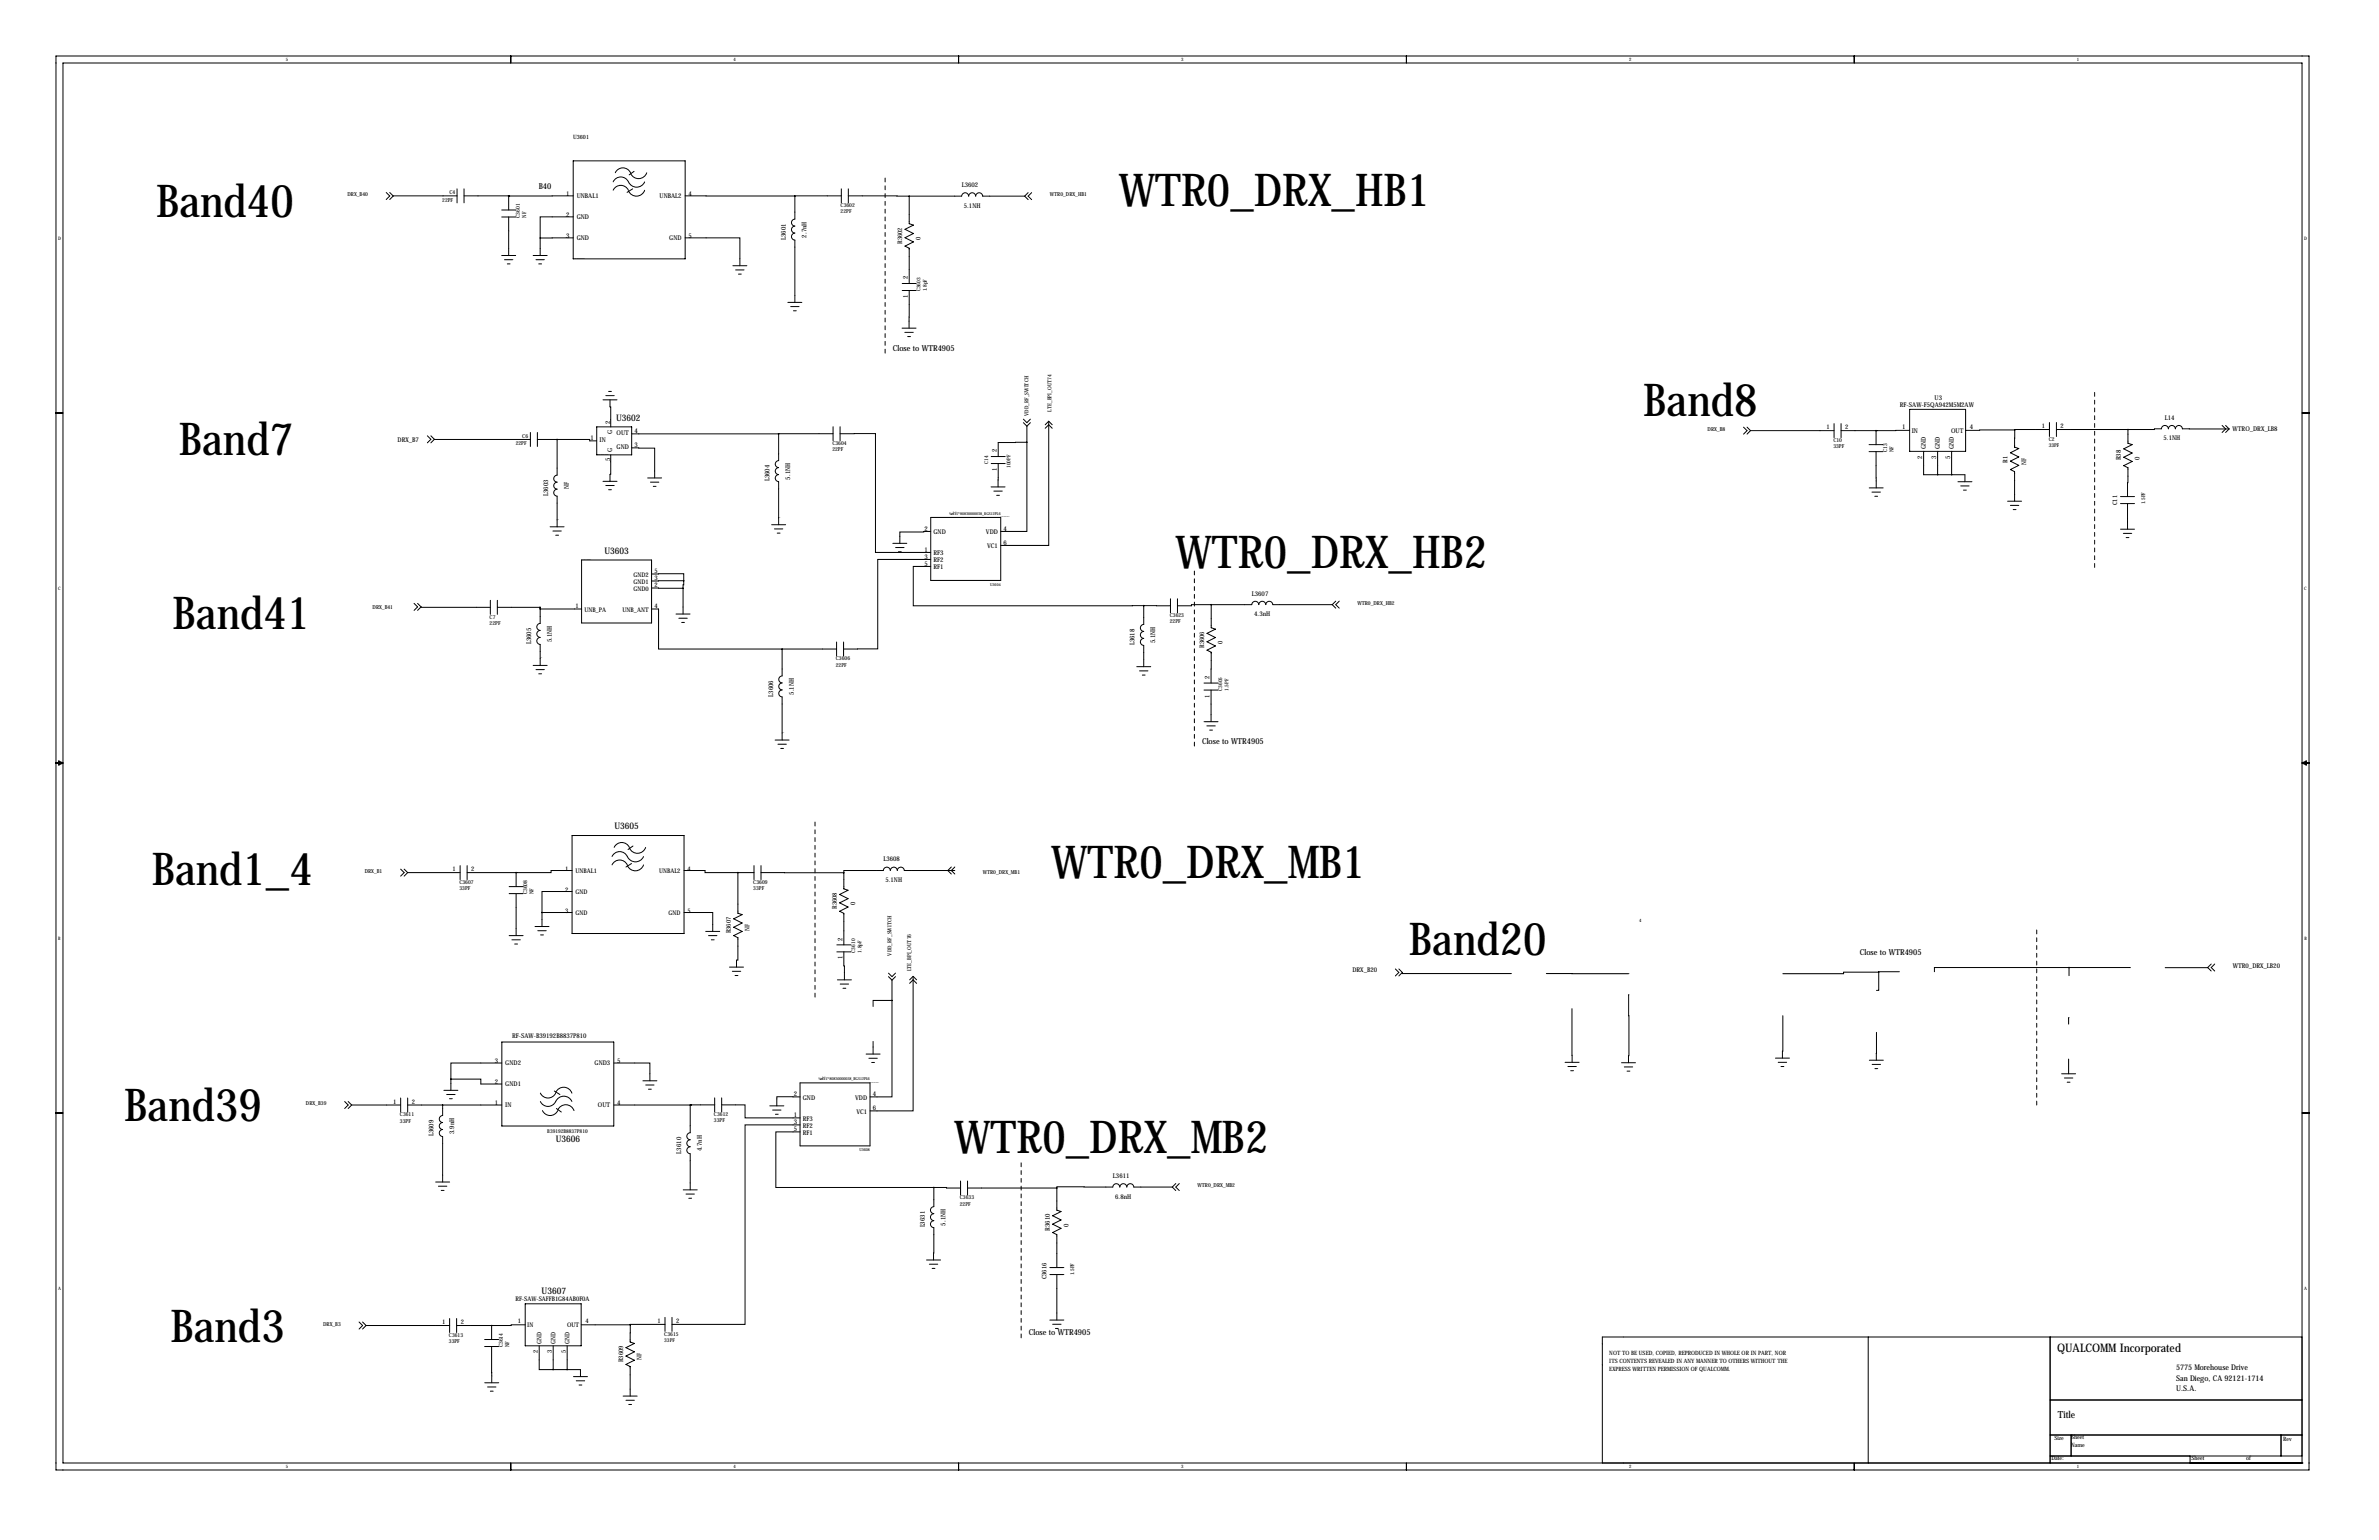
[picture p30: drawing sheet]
<svg xmlns="http://www.w3.org/2000/svg" width="864mm" height="559mm" viewBox="0 0 864 559" stroke-linecap="round" stroke-linejoin="round" font-family="sans-serif">
<defs><g id="words">
<g font-size="16.5">
<text x="406.1" y="74.9">WTR0_DRX_HB1</text>
<text x="56.6" y="78.9">Band40</text>
<text x="596.5" y="151">Band8</text>
<text x="64.9" y="165.2">Band7</text>
<text x="426.8" y="206">WTR0_DRX_HB2</text>
<text x="62.6" y="228.1">Band41</text>
<text x="55.1" y="321.1">Band1_4</text>
<text x="381.6" y="318.4">WTR0_DRX_MB1</text>
<text x="511.5" y="346.6">Band20</text>
<text x="45.1" y="406.9">Band39</text>
<text x="346.4" y="418.2">WTR0_DRX_MB2</text>
<text x="61.9" y="487">Band3</text>
</g>
<text font-size="4.3" x="746.8" y="490.7">QUALCOMM Incorporated</text>
<text font-size="3.6" x="747" y="514.6">Title</text>
<g font-size="3.3">
<text x="223.6" y="152.6">U3602</text>
<text x="219.5" y="201">U3603</text>
<text x="223" y="300.7">U3605</text>
<text x="201.8" y="414.5">U3606</text>
<text x="196.6" y="469.5">U3607</text>
</g>
<g font-size="3">
<text x="195.6" y="68.6">B40</text>
<text x="324.1" y="127.2">Close to WTR4905</text>
<text x="436.4" y="269.8">Close to WTR4905</text>
<text x="675.1" y="346.4">Close to WTR4905</text>
<text x="373.5" y="484.5">Close to WTR4905</text>
</g>
<g font-size="2.8">
<text x="789.9" y="497.3">5775 Morehouse Drive</text>
<text x="789.9" y="501.1">San Diego, CA 92121-1714</text>
<text x="789.9" y="504.8">U.S.A.</text>
</g>
<g font-size="2.4">
<text x="205.6" y="71.1">1</text>
<text x="209.3" y="71.9">UNBAL1</text>
<text x="239.4" y="71.9">UNBAL2</text>
<text x="250" y="71.1">4</text>
<text x="349.2" y="67.9">L3602</text>
<text x="349.9" y="75.4">5.1NH</text>
<text x="205.6" y="78.7">2</text>
<text x="209.3" y="79.5">GND</text>
<text x="205.6" y="86.3">3</text>
<text x="209.3" y="87.1">GND</text>
<text x="243" y="87.1">GND</text>
<text x="250" y="86.3">5</text>
<text x="285.2" y="87.1" transform="rotate(-90 285.2 87.1)">L3601</text>
<text x="292.7" y="86.2" transform="rotate(-90 292.7 86.2)">2.7nH</text>
<text x="329.5" y="101.3" transform="rotate(-90 329.5 101.3)">2</text>
<text x="329.5" y="108.2" transform="rotate(-90 329.5 108.2)">1</text>
<text x="689.7" y="147.7">RF-SAW-F5QA942M5M2AW</text>
<text x="702.3" y="145">U3</text>
<text x="221.4" y="153.9" transform="rotate(-90 221.4 153.9)">2</text>
<text x="690.5" y="155.7">1</text>
<text x="715.1" y="155.7">4</text>
<text x="785.9" y="152.3">L14</text>
<text x="144.3" y="160.5">DRX_B7</text>
<text x="214.4" y="159.7">1</text>
<text x="217.6" y="160.5">IN</text>
<text x="222.3" y="157.4" transform="rotate(-90 222.3 157.4)">G</text>
<text x="223.8" y="158">OUT</text>
<text x="230.3" y="157.2">4</text>
<text x="694" y="157">IN</text>
<text x="708.3" y="157">OUT</text>
<text x="785.4" y="159.8">5.1NH</text>
<text x="810.5" y="156.3">WTRO_DRX_LB8</text>
<text x="221.4" y="167.3" transform="rotate(-90 221.4 167.3)">5</text>
<text x="222.3" y="164" transform="rotate(-90 222.3 164)">G</text>
<text x="223.8" y="163.1">GND</text>
<text x="230.3" y="162.3">3</text>
<text x="361.8" y="164.1" transform="rotate(-90 361.8 164.1)">2</text>
<text x="697.8" y="166.5" transform="rotate(-90 697.8 166.5)">2</text>
<text x="699.1" y="163" transform="rotate(-90 699.1 163)">GND</text>
<text x="702.9" y="166.5" transform="rotate(-90 702.9 166.5)">3</text>
<text x="704.2" y="163" transform="rotate(-90 704.2 163)">GND</text>
<text x="707.9" y="166.5" transform="rotate(-90 707.9 166.5)">5</text>
<text x="709.3" y="163" transform="rotate(-90 709.3 163)">GND</text>
<text x="769.9" y="167.1" transform="rotate(-90 769.9 167.1)">R38</text>
<text x="776.7" y="166.8" transform="rotate(-90 776.7 166.8)">0</text>
<text x="286.9" y="174" transform="rotate(-90 286.9 174)">5.1NH</text>
<text x="361.8" y="170.9" transform="rotate(-90 361.8 170.9)">1</text>
<text x="198.9" y="180" transform="rotate(-90 198.9 180)">L3603</text>
<text x="206.4" y="177.5" transform="rotate(-90 206.4 177.5)">NF</text>
<text x="279.3" y="174.7" transform="rotate(-90 279.3 174.7)">L3604</text>
<text x="335.6" y="192.6">2</text>
<text x="338.9" y="193.9">GND</text>
<text x="357.9" y="193.9">VDD</text>
<text x="364.3" y="192.6">4</text>
<text x="364.3" y="197.7">6</text>
<text x="335.6" y="202.7">3</text>
<text x="335.6" y="200.2">1</text>
<text x="338.9" y="201.5">RF3</text>
<text x="358.3" y="199">VC1</text>
<text x="335.6" y="205.3">5</text>
<text x="338.9" y="206.6">RF1</text>
<text x="338.9" y="204.1">RF2</text>
<text x="454.5" y="216.1">L3607</text>
<text x="455.3" y="223.6">4.3nH</text>
<text x="192.8" y="233.8" transform="rotate(-90 192.8 233.8)">L3605</text>
<text x="200.3" y="233.1" transform="rotate(-90 200.3 233.1)">5.1NH</text>
<text x="419.4" y="233.4" transform="rotate(-90 419.4 233.4)">5.1NH</text>
<text x="411.9" y="234.1" transform="rotate(-90 411.9 234.1)">L3618</text>
<text x="439.1" y="246.3" transform="rotate(-90 439.1 246.3)">2</text>
<text x="280.6" y="252.8" transform="rotate(-90 280.6 252.8)">L3606</text>
<text x="288.1" y="252.1" transform="rotate(-90 288.1 252.1)">5.1NH</text>
<text x="439.1" y="253.1" transform="rotate(-90 439.1 253.1)">1</text>
<text x="320.7" y="312.6">L3608</text>
<text x="321.4" y="320.1">5.1NH</text>
<text x="305.8" y="341.3" transform="rotate(-90 305.8 341.3)">2</text>
<text x="305.8" y="348.1" transform="rotate(-90 305.8 348.1)">1</text>
<text x="491" y="352.9">DRX_B20</text>
<text x="810.6" y="351.1">WTR0_DRX_LB20</text>
<text x="185.9" y="376.6">RF-SAW-B39192B8837P810</text>
<text x="179.7" y="385.7">3</text>
<text x="183.4" y="386.6">GND2</text>
<text x="215.8" y="386.6">GND3</text>
<text x="224.1" y="385.7">5</text>
<text x="179.7" y="393.3">2</text>
<text x="183.4" y="394.2">GND1</text>
<text x="179.7" y="401">1</text>
<text x="183.4" y="401.8">IN</text>
<text x="217.1" y="401.8">OUT</text>
<text x="224.1" y="401">4</text>
<text x="288.2" y="397.8">2</text>
<text x="291.4" y="399.1">GND</text>
<text x="310.5" y="399.1">VDD</text>
<text x="316.8" y="397.8">4</text>
<text x="288.2" y="407.9">3</text>
<text x="288.2" y="405.4">1</text>
<text x="291.4" y="406.7">RF3</text>
<text x="310.9" y="404.2">VC1</text>
<text x="316.8" y="402.8">6</text>
<text x="157.4" y="412.3" transform="rotate(-90 157.4 412.3)">L3609</text>
<text x="164.9" y="411.5" transform="rotate(-90 164.9 411.5)">3.9nH</text>
<text x="288.2" y="410.5">5</text>
<text x="291.4" y="411.8">RF1</text>
<text x="291.4" y="409.3">RF2</text>
<text x="247.2" y="418.6" transform="rotate(-90 247.2 418.6)">L3610</text>
<text x="254.7" y="417.8" transform="rotate(-90 254.7 417.8)">4.7nH</text>
<text x="404" y="427.4">L3611</text>
<text x="404.9" y="434.9">6.8nH</text>
<text x="335.7" y="445.4" transform="rotate(-90 335.7 445.4)">L3631</text>
<text x="343.2" y="444.7" transform="rotate(-90 343.2 444.7)">5.1NH</text>
<text x="381.1" y="446.6" transform="rotate(-90 381.1 446.6)">R3610</text>
<text x="387.8" y="445.1" transform="rotate(-90 387.8 445.1)">0</text>
</g>
<g font-size="2.3">
<text x="327.5" y="88.5" transform="rotate(-90 327.5 88.5)">R3602</text>
<text x="334.2" y="87.1" transform="rotate(-90 334.2 87.1)">0</text>
<text x="663.1" y="155.8">1</text>
<text x="669.8" y="155.8">2</text>
<text x="741.3" y="155.3">1</text>
<text x="748" y="155.3">2</text>
<text x="728.8" y="167.8" transform="rotate(-90 728.8 167.8)">R1</text>
<text x="735.5" y="168.8" transform="rotate(-90 735.5 168.8)">NF</text>
<text x="768.5" y="183.3" transform="rotate(-90 768.5 183.3)">C11</text>
<text x="230" y="209.3">GND2</text>
<text x="237.5" y="208">5</text>
<text x="230" y="214.4">GND0</text>
<text x="230" y="211.9">GND1</text>
<text x="237.5" y="213.1">2</text>
<text x="237.5" y="210.6">3</text>
<text x="208.9" y="220.7">1</text>
<text x="237.5" y="220.7">4</text>
<text x="212.1" y="222">UNB_PA</text>
<text x="226" y="222">UNB_ANT</text>
<text x="443.8" y="233.7" transform="rotate(-90 443.8 233.7)">0</text>
<text x="437.1" y="235.1" transform="rotate(-90 437.1 235.1)">R3606</text>
<text x="164.3" y="316.1">1</text>
<text x="171.1" y="316.1">2</text>
<text x="205.2" y="315.9">1</text>
<text x="208.9" y="316.7">UNBAL1</text>
<text x="239.3" y="316.7">UNBAL2</text>
<text x="249.6" y="315.9">4</text>
<text x="205.2" y="323.5">2</text>
<text x="208.9" y="324.3">GND</text>
<text x="303.8" y="329.9" transform="rotate(-90 303.8 329.9)">R3608</text>
<text x="310.5" y="328.5" transform="rotate(-90 310.5 328.5)">0</text>
<text x="205.2" y="331.1">3</text>
<text x="208.9" y="331.9">GND</text>
<text x="242.7" y="331.9">GND</text>
<text x="249.6" y="331.1">5</text>
<text x="265.3" y="338.7" transform="rotate(-90 265.3 338.7)">R3607</text>
<text x="272" y="338" transform="rotate(-90 272 338)">NF</text>
<text x="142.7" y="400.5">1</text>
<text x="149.5" y="400.5">2</text>
<text x="379.8" y="464.2" transform="rotate(-90 379.8 464.2)">C3616</text>
<text x="187.1" y="472.2">RF-SAW-SAFFB1G84AB0F0A</text>
<text x="160.5" y="480.5">1</text>
<text x="167.3" y="480.5">2</text>
<text x="187.9" y="480.2">1</text>
<text x="191.4" y="481.5">IN</text>
<text x="205.9" y="481.5">OUT</text>
<text x="212.5" y="480.2">4</text>
<text x="238.7" y="480.1">1</text>
<text x="245.5" y="480.1">2</text>
<text x="195.2" y="491.1" transform="rotate(-90 195.2 491.1)">2</text>
<text x="196.5" y="487.6" transform="rotate(-90 196.5 487.6)">GND</text>
<text x="200.3" y="491.1" transform="rotate(-90 200.3 491.1)">3</text>
<text x="201.6" y="487.6" transform="rotate(-90 201.6 487.6)">GND</text>
<text x="205.4" y="491.1" transform="rotate(-90 205.4 491.1)">5</text>
<text x="206.7" y="487.6" transform="rotate(-90 206.7 487.6)">GND</text>
<text x="226.2" y="494.3" transform="rotate(-90 226.2 494.3)">R3609</text>
<text x="232.9" y="493.6" transform="rotate(-90 232.9 493.6)">NF</text>
</g>
<g font-size="2.1">
<text x="208.1" y="50.5">U3601</text>
<text x="584.2" y="491.7">NOT TO BE USED, COPIED, REPRODUCED IN WHOLE OR IN PART, NOR</text>
<text x="584.2" y="497.3">EXPRESS WRITTEN PERMISSION OF QUALCOMM.</text>
<text x="584.2" y="494.5">ITS CONTENTS REVEALED IN ANY MANNER TO OTHERS WITHOUT THE</text>
<text x="745.7" y="522.4">Size</text>
<text x="751.8" y="525">Name</text>
<text x="751.8" y="522.2">Sheet</text>
<text x="828.8" y="522.7">Rev</text>
<text x="744.7" y="529.8">Date:</text>
<text x="795.5" y="529.8">Sheet</text>
<text x="815.3" y="529.8">of</text>
</g>
<g font-size="2">
<text x="126.2" y="71.1">DRX_B40</text>
<text x="163.1" y="70.4">C4</text>
<text x="381.1" y="71.2">WTR0_DRX_HB1</text>
<text x="160.5" y="73.4">22PF</text>
<text x="305.2" y="75.1">C3602</text>
<text x="305.2" y="77.4">22PF</text>
<text x="188.7" y="79" transform="rotate(-90 188.7 79)">C3601</text>
<text x="191" y="79" transform="rotate(-90 191 79)">NF</text>
<text x="381.7" y="149.3" transform="rotate(-90 381.7 149.3)">LTE_BPI_OUT74</text>
<text x="373.4" y="150.8" transform="rotate(-90 373.4 150.8)">VDD_RF_SWITCH</text>
<text x="187.2" y="161.4">22PF</text>
<text x="189.6" y="158.8">C6</text>
<text x="302.2" y="161.4">C3604</text>
<text x="619.9" y="156.3">DRX_B8</text>
<text x="665.5" y="160.3">C10</text>
<text x="743.7" y="159.9">C2</text>
<text x="302.2" y="163.7">22PF</text>
<text x="665.5" y="162.6">33PF</text>
<text x="685.1" y="164.1" transform="rotate(-90 685.1 164.1)">C13</text>
<text x="687.4" y="164.1" transform="rotate(-90 687.4 164.1)">NF</text>
<text x="135.3" y="220.9">DRX_B41</text>
<text x="492.8" y="219.4">WTR0_DRX_HB2</text>
<text x="177.7" y="226.7">22PF</text>
<text x="177.7" y="224.4">C7</text>
<text x="424.6" y="223.9">C3623</text>
<text x="424.6" y="226.2">22PF</text>
<text x="303.4" y="239.6">C3606</text>
<text x="303.4" y="241.9">22PF</text>
<text x="132.4" y="316.6">DRX_B1</text>
<text x="356.7" y="317">WTR0_DRX_MB1</text>
<text x="166.8" y="320.7">C3607</text>
<text x="166.8" y="323">33PF</text>
<text x="273.5" y="323">33PF</text>
<text x="273.5" y="320.7">C3609</text>
<text x="191.4" y="324.5" transform="rotate(-90 191.4 324.5)">C3608</text>
<text x="193.7" y="324.5" transform="rotate(-90 193.7 324.5)">NF</text>
<text x="323.7" y="346.7" transform="rotate(-90 323.7 346.7)">VDD_RF_SWITCH</text>
<text x="330.8" y="352.4" transform="rotate(-90 330.8 352.4)">LTE_BPI_OUT76</text>
<text x="111.1" y="401">DRX_B39</text>
<text x="145.2" y="405">C3611</text>
<text x="145.2" y="407.3">33PF</text>
<text x="259.2" y="405">C3612</text>
<text x="259.2" y="407.3">33PF</text>
<text x="434.7" y="430.7">WTR0_DRX_MB2</text>
<text x="348.4" y="435.2">C3633</text>
<text x="348.4" y="437.4">22PF</text>
<text x="117.3" y="481">DRX_B3</text>
<text x="163" y="485">C3613</text>
<text x="241.1" y="484.6">C3615</text>
<text x="163" y="487.3">33PF</text>
<text x="182.5" y="488.8" transform="rotate(-90 182.5 488.8)">C3614</text>
<text x="184.8" y="488.8" transform="rotate(-90 184.8 488.8)">NF</text>
</g>
<g font-size="1.9">
<text x="334.1" y="105.7" transform="rotate(-90 334.1 105.7)">C3603</text>
<text x="336.4" y="105.7" transform="rotate(-90 336.4 105.7)">1.8pF</text>
<text x="743.7" y="162.2">33PF</text>
<text x="358.7" y="168.2" transform="rotate(-90 358.7 168.2)">C14</text>
<text x="366.8" y="169.8" transform="rotate(-90 366.8 169.8)">100PF</text>
<text x="778.7" y="183" transform="rotate(-90 778.7 183)">1.5PF</text>
<text x="443.7" y="250.6" transform="rotate(-90 443.7 250.6)">C3605</text>
<text x="446" y="250.6" transform="rotate(-90 446 250.6)">1.5PF</text>
<text x="310.4" y="345.6" transform="rotate(-90 310.4 345.6)">C3610</text>
<text x="312.7" y="345.6" transform="rotate(-90 312.7 345.6)">1.8pF</text>
<text x="198.7" y="411">B39192B8837P810</text>
<text x="390" y="462.7" transform="rotate(-90 390 462.7)">1.5PF</text>
<text x="241.1" y="486.9">33PF</text>
</g>
<g font-size="1.7">
<text x="103.7" y="22.2">5</text>
<text x="266.3" y="22.2">4</text>
<text x="428.8" y="22.2">3</text>
<text x="591.4" y="22.2">2</text>
<text x="754" y="22.2">1</text>
<text x="21.1" y="86.9">D</text>
<text x="836.4" y="86.9">D</text>
<text x="21.1" y="213.9">C</text>
<text x="836.5" y="213.9">C</text>
<text x="595" y="334.7">4</text>
<text x="21.2" y="340.9">B</text>
<text x="836.5" y="340.9">B</text>
<text x="21.1" y="467.9">A</text>
<text x="836.4" y="467.9">A</text>
<text x="103.7" y="532.7">5</text>
<text x="266.3" y="532.7">4</text>
<text x="428.8" y="532.7">3</text>
<text x="591.4" y="532.7">2</text>
<text x="754" y="532.7">1</text>
</g>
<g font-size="1.4">
<text x="344.6" y="186.7">¼æÈÝ£º80830000038_BGS12PL6</text>
<text x="359.4" y="212.6">U3604</text>
<text x="297.2" y="391.9">¼æÈÝ£º80830000038_BGS12PL6</text>
<text x="312" y="417.8">U3608</text>
</g>
<g font-size=".4">
<text x="208.1" y="93.9">RF-SAW-SAFFB2G14AA0F0A</text>
<text x="216.6" y="165">RF-SAW-SAFFB2G65AA0F0A</text>
<text x="202.2" y="188.6">GND</text>
<text x="282.7" y="187.9">GND</text>
<text x="363.3" y="187.8">RF-SPDT-RF1630TR13</text>
<text x="211.1" y="203.2">RF-SAFEA2G60MA0F0A</text>
<text x="196.1" y="238.9">GND</text>
<text x="283.9" y="266">GND</text>
<text x="207.7" y="338.7">RF-SAW-SAFFB2G14AA0F0A</text>
<text x="315.8" y="392.9">RF-SPDT-RF1630TR13</text>
</g>
</g></defs>
<g fill="none" stroke="#000" stroke-width=".36">
<path d="M20.3 20.3h817.9v513.1h-817.9zM22.9 22.9h812.8v508h-812.8zM185.4 20.3v2.6M348 20.3v2.6M510.5 20.3v2.6M673.1 20.3v2.6M208.1 58.4h40.6v35.5h-40.6zM140.2 69.8l1.3 1.3-1.3 1.3M141.5 69.8l1.2 1.3M142.7 71.1l-1.2 1.3M165.9 68.5v5.1M165.9 71.1h-23.2"/>
<path d="M168.5 71.1h16.2M168.5 68.5v5.1M182.1 78.7h5.1M182.1 76.2h5.1M184.7 71.1h.1M184.7 71.1v5.1M184.7 78.7v14M208.1 78.7h-12v7.7M208.1 71.1h-23.4M222.6 69a3 3 0 0 1 2.8-1.7 3 3 0 0 1 2.7 1.7M222.6 66a3.2 3.2 0 0 1 3.1-1.8 3.2 3.2 0 0 1 2.8 2.3 3.2 3.2 0 0 0 5.5-.5M223.3 62.7a3 3 0 0 1 2.8-1.8 3 3 0 0 1 2.8 1.8"/>
<path d="M229.7 68.5l-2.1 1.3M230.2 62.2l-1.8 1.2M234 69a3.1 3.1 0 0 1-2.8 2.2 3.1 3.1 0 0 1-3-1.9M234.8 62.7a3.1 3.1 0 0 1-2.9 2.1 3.1 3.1 0 0 1-3-1.9M248.7 71.1h39.8M288.5 71.1v8.4a1.27 1.27 0 0 0-1.2 1.3 1.27 1.27 0 0 0 1.2 1.2 1.27 1.27 0 0 0-1.2 1.3 1.27 1.27 0 0 0 1.2 1.3 1.27 1.27 0 0 0-1.2 1.2 1.27 1.27 0 0 0 1.2 1.3v22.6M305.4 71.1h-16.9M305.4 68.5v5.1M307.9 68.5v5.1M307.9 71.1l22.1 .1M330 71.2h19.1a1.27 1.27 0 0 1 1.3-1.2 1.27 1.27 0 0 1 1.2 1.2 1.27 1.27 0 0 1 1.3-1.2 1.27 1.27 0 0 1 1.3 1.2 1.27 1.27 0 0 1 1.2-1.2 1.27 1.27 0 0 1 1.3 1.2h15.3M330 71.2v10l1.6 .5-3.1 1.5 3.1 1.5-3.1 1.6 3.1 1.5-3.1 1.5 1.5 .8v12.8"/>
<path d="M372 71.2l1.2 1.2M373.2 69.9l-1.2 1.3M374.5 69.9l-1.3 1.3 1.3 1.2M182.1 92.7h5.1M183.1 94.2h3.1M184.1 95.8h1.1M193.5 92.7h5.1M194.6 94.2h3M195.6 95.8h1M196.1 86.4v6.3M208.1 86.3l-12 .1M248.7 86.3h19.9v10.1"/>
<path d="M266 96.4h5.1M267.1 97.9h3M268.1 99.5h1M286 109.7h5.1M287 111.3h3.1M288 112.8h1.1M327.5 119.1h5M327.5 105.4h5.1M327.5 102.9h5.1M330 105.4v13.7M328.5 120.6h3M329.5 122.1h1"/>
<path d="M20.3 149.9h2.6M155.1 158.1l1.3 1.3-1.3 1.3M156.4 158.1l1.3 1.3M157.7 159.4l34.8 .1M157.7 159.4l-1.3 1.3M192.5 156.9v5.1M195.1 159.5h7.1M195.1 156.9v5.1M202.2 159.5v12.9a1.27 1.27 0 0 0-1.2 1.3 1.27 1.27 0 0 0 1.2 1.3 1.27 1.27 0 0 0-1.2 1.2 1.27 1.27 0 0 0 1.2 1.3 1.27 1.27 0 0 0-1.2 1.3 1.27 1.27 0 0 0 1.2 1.2v11.2M202.2 159.5h11.9v.5h2.5M216.6 154.9h12.7v10.1h-12.7zM218.9 145.1h5.1"/>
<path d="M219.9 143.6h3.1M220.9 142h1M221.4 145.1v2.5h.3v7.3M229.3 157.4h53.4M282.7 157.4v9.7a1.27 1.27 0 0 0-1.3 1.3 1.27 1.27 0 0 0 1.2 1.3M302.4 157.4h-19.7M302.4 154.8v5.1M305 157.4l12.8-.1v43.2h20.1M305 154.8v5.1M371.5 152.1l1.3 1.3 1.2-1.3M371.5 153.4l1.3 1.2M372.8 154.6v5.9"/>
<path d="M374 153.4l-1.2 1.2M379.4 155.4l1.3-1.3 1.3 1.3M380.7 152.9l1.3 1.2M380.7 152.9l-1.3 1.2M380.7 152.9v45h-17.4M632.9 155l1.3 1.3-1.3 1.2M634.2 155l1.3 1.3M635.5 156.3l-1.3 1.2M665.8 156.3h-30.3M665.8 153.7v5.1M668.3 153.7v5.1M668.3 156.3h12.7"/>
<path d="M681 156.3h.1M681 156.3v5M693.2 156.2l-12.2 .1M693.2 148.5h20.3v15.3h-20.3zM731.4 156l-17.9 .2M731.4 156l-.1 6.3 1.5 .5-3 1.5 3 1.5-3 1.5 3 1.6-3 1.5 1.5 .7v10.8M744 153.3v5.1M744 155.9l-12.6 .1M746.5 155.9h26M746.5 153.3v5.1M772.5 155.9v4.9l1.5 .5-3.1 1.6 3.1 1.5-3.1 1.5 3.1 1.5-3.1 1.6 1.6 .7-.2 10.5M784.6 155.6h-2.5v.3h-9.6"/>
<path d="M784.6 155.6a1.27 1.27 0 0 1 1.3-1.2 1.27 1.27 0 0 1 1.2 1.2M787.1 155.6a1.27 1.27 0 0 1 1.3-1.2 1.27 1.27 0 0 1 1.3 1.2M789.7 155.6a1.27 1.27 0 0 1 1.3-1.2 1.27 1.27 0 0 1 1.2 1.2l17 .1M806.7 154.4l1.2 1.3-1.2 1.2M807.9 154.4l1.3 1.3M809.2 155.7l-1.3 1.2M835.7 149.9h2.5M218.9 174.7h5.1M219.9 176.2h3.1M220.9 177.7h1M221.7 165v7.1h-.3v2.6M229.3 162.5l8.3 .1v10.8"/>
<path d="M235.1 173.4h5.1M236.1 175h3.1M237.1 176.5h1.1M282.7 172.2a1.27 1.27 0 0 0-1.3 1.3 1.27 1.27 0 0 0 1.2 1.3M282.7 169.7a1.27 1.27 0 0 0-1.3 1.2 1.27 1.27 0 0 0 1.2 1.3M282.7 174.8v15.6M359.8 176.7h5M359.8 168.2h5.1M359.8 165.7h5.1M360.8 178.2h3M361.8 179.7h1M362.4 168.2l-.1 8.5"/>
<path d="M372.8 160.5l-10.4 .1v5.1M372.8 160.5v32.3h-9.5M678.5 163.9h5.1M678.5 161.3h5.1M678.5 177h5.1M679.6 178.6h3M681 163.9l.1 13.1M698.3 163.8v8.5h5.1M703.4 163.8v8.5M703.4 172.3h9.9v2.5M708.5 163.8v8.5M710.7 174.8h5.1"/>
<path d="M711.8 176.3h3M712.8 177.9h1M199.7 191.2h5.1M200.7 192.7h3.1M201.7 194.2h1M280.1 190.4h5.1M281.1 191.9h3.1M282.1 193.4h1.1M324.1 197.2h5.1M325.1 198.7h3.1M337.9 192.8l-11.3 .2v4.2M337.9 187.8h25.4v22.8h-25.4z"/>
<path d="M680.6 180.1h1M728.8 181.9h5.1M729.8 183.4h3M730.8 184.9h1M769.8 182.7h5.1M769.8 180.2h5.1M769.8 192h5.1M770.8 193.5h3M771.8 195.1h1M772.3 182.7v9.3M150.3 218.9l1.3 1.3-1.3 1.3M151.6 218.9l1.3 1.3"/>
<path d="M178 217.8v5.1M180.5 217.8v5.1M211.1 203.2h25.4v22.9h-25.4zM236.5 208.3l11.7-.1v2.5M236.5 213.4l11.5 .1M248 213.5v9.3M248.2 210.7l-11.7 .1M248.2 210.7l-.2 2.8M326.1 200.2h1.1M337.9 203h-19.3v32.5h-12.4M337.9 205.5h-6.4v14.3h83.7M415.2 219.8v6.8a1.27 1.27 0 0 0-1.2 1.2 1.27 1.27 0 0 0 1.2 1.3 1.27 1.27 0 0 0-1.2 1.3 1.27 1.27 0 0 0 1.2 1.2 1.27 1.27 0 0 0-1.2 1.3 1.27 1.27 0 0 0 1.2 1.3"/>
<path d="M415.2 219.8h9.7M424.9 217.3v5.1M427.4 217.3v5.1M439.7 219.4v8.4l1.5 .5-3.1 1.5 3.1 1.5-3.1 1.6 3.1 1.5-3.1 1.5 1.6 .8-.1 11.2M439.7 219.4h-7.2v.4h-5.1M454.4 219.4h-14.7M454.4 219.4a1.27 1.27 0 0 1 1.3-1.2 1.27 1.27 0 0 1 1.2 1.2M456.9 219.4a1.27 1.27 0 0 1 1.3-1.2 1.27 1.27 0 0 1 1.3 1.2M459.5 219.4a1.27 1.27 0 0 1 1.3-1.2 1.27 1.27 0 0 1 1.2 1.2h21.6M483.6 219.4l1.3 1.3M484.9 218.1l-1.3 1.3M486.2 218.1l-1.3 1.3 1.3 1.3"/>
<path d="M152.9 220.2l-1.3 1.3M152.9 220.2l25.1 .2M180.5 220.4h15.5M196 220.4l.1 5.8a1.27 1.27 0 0 0-1.2 1.3 1.27 1.27 0 0 0 1.2 1.3 1.27 1.27 0 0 0-1.2 1.2 1.27 1.27 0 0 0 1.2 1.3 1.27 1.27 0 0 0-1.2 1.3 1.27 1.27 0 0 0 1.2 1.2v7.7M196 220.4v.6h15.1M236.5 221h2.6v14.5h44.8M245.4 222.8h5.1M246.4 224.3h3.1M247.4 225.9h1.1M283.9 235.5v9.8a1.27 1.27 0 0 0-1.2 1.2 1.27 1.27 0 0 0 1.2 1.3M303.7 233v5M303.7 235.5h-19.8"/>
<path d="M306.2 233v5M415.2 234.2v7.7M193.5 241.5h5.1M194.6 243h3M195.6 244.5h1M283.9 250.3a1.27 1.27 0 0 0-1.2 1.3 1.27 1.27 0 0 0 1.2 1.3M283.9 247.8a1.27 1.27 0 0 0-1.2 1.3 1.27 1.27 0 0 0 1.2 1.2M283.9 252.9v15.6M412.6 241.9h5.1M413.7 243.4h3M414.7 245h1M437.1 250.4h5.1"/>
<path d="M437.1 247.9h5.1M439.6 250.4v11.5M20.3 276.9h2.6M21.3 276.1l1.6 .8-1.6 .7zM281.4 268.5h5.1M282.4 270.1h3M283.4 271.6h1M437.1 261.9h5.1M438.1 263.4h3M439.1 264.9h1M835.7 276.9h2.5M835.7 276.9l1.5-.8v1.5z"/>
<path d="M145.4 315.4l1.3 1.2-1.3 1.3M146.7 315.4l1.3 1.2M148 316.6l-1.3 1.3M167 314.1v5.1M167 316.6h-19M169.6 316.6h17.8M169.6 314.1v5.1M187.4 316.6h.1M187.4 316.6v5.1M207.7 303.2h40.6v35.5h-40.6zM207.7 315.9h-7.6v.7h-12.7M222.2 313.8a3 3 0 0 1 2.8-1.7 3 3 0 0 1 2.7 1.8"/>
<path d="M222.2 310.8a3 3 0 0 1 2.8-1.8 3 3 0 0 1 2.7 1.8M222.9 307.5a3 3 0 0 1 2.8-1.8 3 3 0 0 1 2.8 1.8M227.8 310.8a3.2 3.2 0 0 0 2.9 1.9 3.2 3.2 0 0 0 2.9-1.9M229.3 313.3l-2.1 1.3M229.8 307l-1.8 1.3M233.6 313.9a3.1 3.1 0 0 1-2.8 2.1 3.1 3.1 0 0 1-3-1.9M234.4 307.5a3.1 3.1 0 0 1-2.9 2.1 3.1 3.1 0 0 1-3-1.8M248.3 315.9h7.6v.7h12M267.9 316.6v14.8l1.5 .5-3.1 1.5 3.1 1.5-3.1 1.5 3.1 1.6-3.1 1.5 1.6 .8v8.1h-.5v2.5M273.7 316.6h-5.8M273.7 314.1v5.1M276.3 316.6l30 .1"/>
<path d="M276.3 314.1v5.1M306.3 316.7v5.8l1.5 .5-3 1.6 3 1.5-3 1.5 3 1.5-3 1.6 1.5 .7v11.4M320.6 315.9h-14.3v.8M320.7 315.9a1.27 1.27 0 0 1 1.2-1.2 1.27 1.27 0 0 1 1.3 1.2M323.2 315.9a1.27 1.27 0 0 1 1.3-1.2 1.27 1.27 0 0 1 1.2 1.2M325.7 315.9a1.27 1.27 0 0 1 1.3-1.2 1.27 1.27 0 0 1 1.3 1.2h18.3M345.3 314.6l-1.2 1.3 1.2 1.2M346.6 314.6l-1.3 1.3 1.3 1.2M184.8 324.3h5.1M184.8 321.7h5.1M184.8 339.5h5.1M187.4 324.3v15.2"/>
<path d="M194.2 336.2h5.1M195.2 337.7h3.1M196.2 339.2h1.1M196.7 331.1v5.1M207.7 323.5h-11v7.6M207.7 331.1h-11M248.3 331.1h10.4v6.9M256.2 338h5.1M257.2 339.5h3M185.8 341h3.1M186.8 342.5h1.1M258.2 341h1"/>
<path d="M264.8 350.9h5.1M265.8 352.5h3.1M266.9 354h1M303.8 345.4h5.1M303.8 342.8h5.1M304 355.5h5.1M305 357.1h3.1M306 358.6h1M306.3 345.4l.2 10.1M322.5 353.1l1.3 1.3 1.3-1.3M322.5 354.4l1.3 1.3M323.8 355.7v7.3"/>
<path d="M325.1 354.4l-1.3 1.3M330.2 356.8l1.3-1.3 1.2 1.3M331.5 354.3l1.2 1.2M331.5 354.3l-1.3 1.2M331.5 354.3v48.8h-15.7M506.5 351.6l1.3 1.3-1.3 1.2M507.8 351.6l1.3 1.3M509.1 352.9v.4h39.5M509.1 352.9l-1.3 1.2M561.3 353.3h30M682 352.8v6.6h-.8M682 352.8h-12.8v.5h-22"/>
<path d="M689.5 352.6l-7.5 .2M751.1 351.1h22.2M751.1 351.1h-48.9v1.5M751.1 351.1v2.9M801.4 351.1l1.3 1.2M801.4 351.1h-15.4M802.7 349.8l-1.3 1.3M804 349.8l-1.3 1.3 1.3 1.2M182.2 378.1h40.6v30.5h-40.6zM316.9 377.9v4.6M323.8 363h-6.9v2.2M323.8 363v35h-8"/>
<path d="M570.6 366l.1 19.5M591.3 360.9l-.1 24.7M647.2 368.6l-.2 15.3M681.2 374.6l-.1 10.1M751.1 369.3l-.2 2.3M125.1 399.7l1.3 1.3-1.3 1.2M126.4 399.7l1.3 1.3M145.4 398.4v5.1M148 398.4v5.1M161.1 395.6h5.1M162.2 397.2h3M163.2 398.7h1"/>
<path d="M163.7 391.6h10.8v1.7h7.7M163.7 391.6v4M182.2 385.7h-18.5v5.9M196.2 396.6a3 3 0 0 0 2.7 1.8 3 3 0 0 0 2.8-1.7M196.2 399.7a3 3 0 0 0 2.7 1.8 3 3 0 0 0 2.8-1.8M201.2 395.9l2.1 1.3M201.7 396.4a3.1 3.1 0 0 1 3.1-1.9 3.1 3.1 0 0 1 2.8 2.1M201.7 399.7a3.2 3.2 0 0 1 3-1.9 3.2 3.2 0 0 1 2.9 1.9M222.8 385.7h13.1v6.5M233.4 392.2h5.1M234.4 393.7h3M235.4 395.2h1"/>
<path d="M259.4 398.4v5.1M262 398.4v5.1M290.4 398h-8.4v3.3M290.4 392.9h25.4v22.9h-25.4zM314.4 382.5h5.1M315.4 384h3.1M316.4 385.5h1M568.1 385.5h5.1M569.2 387h3M570.2 388.5h1M588.6 385.6h5.1M589.6 387.1h3.1"/>
<path d="M590.7 388.7h1M644.5 383.9h5.1M645.5 385.5h3.1M646.5 387h1M678.6 384.7h5.1M679.6 386.2h3.1M680.6 387.8h1M748.4 389.6h5.1M749.4 391.2h3M750.4 392.7h1M750.9 384.3v5.3M20.3 403.9h2.6"/>
<path d="M127.7 401l-1.3 1.2M145.4 401h-17.7M148 401h34.2M160.7 409.9a1.27 1.27 0 0 0-1.2 1.2 1.27 1.27 0 0 0 1.2 1.3M160.7 407.3a1.27 1.27 0 0 0-1.2 1.3 1.27 1.27 0 0 0 1.2 1.3M160.7 412.4v16.5M160.7 401v3.8a1.27 1.27 0 0 0-1.2 1.2 1.27 1.27 0 0 0 1.2 1.3M196.9 403a3 3 0 0 0 2.8 1.8 3 3 0 0 0 2.8-1.8M202 402.2l1.8 1.3M202.5 402.7a3.1 3.1 0 0 1 3-1.8 3.1 3.1 0 0 1 2.9 2.1M250.9 400.9h-.4v10.1a1.27 1.27 0 0 0-1.2 1.3 1.27 1.27 0 0 0 1.2 1.3 1.27 1.27 0 0 0-1.2 1.2 1.27 1.27 0 0 0 1.2 1.3 1.27 1.27 0 0 0-1.2 1.3 1.27 1.27 0 0 0 1.2 1.2v13.1M250.9 400.9l-28.1 .1"/>
<path d="M259.4 400.9h-8.5M262 400.9h8.5v4.7h19.9M279.5 401.3h5M280.5 402.8h3M281.5 404.3h1M290.4 408.2h-19.9v72.4h-26.6M290.4 410.7h-8.8v20.2h57.4M835.7 403.9h2.5M158.1 428.9h5.1M159.2 430.4h3M160.2 432h1M248 431.7h5.1"/>
<path d="M249 433.3h3.1M250 434.8h1.1M339 430.9v6.9a1.27 1.27 0 0 0-1.2 1.3 1.27 1.27 0 0 0 1.2 1.3 1.27 1.27 0 0 0-1.2 1.3 1.27 1.27 0 0 0 1.2 1.2 1.27 1.27 0 0 0-1.2 1.3 1.27 1.27 0 0 0 1.2 1.3l-.1 11.7M339 430.9l9.7 .2M348.7 428.5v5.1M351.2 431.1h32.4M351.2 428.5v5.1M383.6 431.1v8l1.6 .5-3.1 1.5 3.1 1.6-3.1 1.5 3.1 1.5-3.1 1.5 1.5 .8v11.9M425.6 430.7l1.2 1.3M425.6 430.7h-14a1.27 1.27 0 0 0-1.3-1.2 1.27 1.27 0 0 0-1.3 1.2 1.27 1.27 0 0 0-1.2-1.2 1.27 1.27 0 0 0-1.3 1.2 1.27 1.27 0 0 0-1.3-1.2 1.27 1.27 0 0 0-1.2 1.2l-20.4-.1v.5M426.8 429.5l-1.2 1.2M428.1 429.5l-1.3 1.2 1.3 1.3"/>
<path d="M336.3 457.2h5.1M337.4 458.7h3M381.1 459.9h5.1M130.4 479.7l1.2 1.3-1.2 1.2M131.6 479.7l1.3 1.3M163.2 478.4v5.1M165.8 478.4v5.1M190.7 473.1h20.3v15.2h-20.3zM241.4 478v5.1M243.9 478v5.1M338.4 460.2h1M381.1 462.5h5.1"/>
<path d="M381.1 479h5.1M383.6 462.5v16.5M132.9 481l-1.3 1.2M163.2 481h-30.3M165.8 481h12.7M175.9 488.6h5.1M175.9 486.1h5.1M178.5 481h.1M178.5 488.6v13.2M178.5 481v5.1M190.7 480.7l-12.2 .3M195.7 488.3v8.7h5.1"/>
<path d="M200.8 497h9.9v2.5M200.8 488.3v8.7M205.9 488.3v8.7M208.2 499.5h5.1M211 480.7h17.8M228.8 480.7v6.3l1.5 .5-3.1 1.5 3.1 1.5-3.1 1.5 3.1 1.6-3.1 1.5 1.6 .8v10.7M241.4 480.6l-12.6 .1M382.1 480.5h3.1M383.1 482h1M678.2 485.1v45.8M744.2 485.1v45.8M835.7 485.1h-254v45.8"/>
<path d="M176 501.8h5.1M177 503.3h3M178 504.8h1M209.2 501h3M210.2 502.6h1M226.2 506.6h5.1M227.2 508.1h3.1M228.2 509.6h1.1M744.2 508h91.5M185.4 530.9v2.5M348 530.9v2.5M510.5 530.9v2.5"/>
<path d="M673.1 530.9v2.5M744.2 520.7h91.5M744.2 528.3h91.5M751.8 520.7v7.6M795 530.9h.1M795 528.3v2.6M828 520.7v7.6M835.7 530.9h.1"/>
</g>
<path d="M321.3 64.6v63.5M760.4 142.4v63.5M433.6 207.2v63.5M295.9 298.3v63.5M739.3 337.5v63.5M370.7 421.9v63.5" fill="none" stroke="#000" stroke-width=".36" stroke-dasharray="1.4 1.4"/>
<path d="M288.5 71.1a.05 .05 0 0 0 .1 0 .05 .05 0 0 0-.1 0zM196 220.4a.05 .05 0 0 0 .1 0 .05 .05 0 0 0-.1 0zM247.9 213.5a.05 .05 0 0 0 .1 0 .05 .05 0 0 0-.1 0zM184.6 71.1a.05 .05 0 0 0 .1 0 .05 .05 0 0 0-.1 0zM330 71.2a.05 .05 0 0 0 .1 0 .05 .05 0 0 0-.1 0zM202.2 159.5a.05 .05 0 0 0 .1 0 .05 .05 0 0 0-.1 0zM282.6 157.4a.05 .05 0 0 0 .1 0 .05 .05 0 0 0-.1 0zM196.7 331.1a.05 .05 0 0 0 .1 0 .05 .05 0 0 0-.1 0zM187.3 316.6a.05 .05 0 0 0 .1 0 .05 .05 0 0 0-.1 0zM178.4 481a.05 .05 0 0 0 .1 0 .05 .05 0 0 0-.1 0zM383.6 431.1a.05 .05 0 0 0 .1 0 .05 .05 0 0 0-.1 0zM731.3 156a.05 .05 0 0 0 .1 0 .05 .05 0 0 0-.1 0zM708.4 172.3a.05 .05 0 0 0 .1 0 .05 .05 0 0 0-.1 0zM772.4 155.9a.05 .05 0 0 0 .1 0 .05 .05 0 0 0-.1 0z" fill="#000" stroke="#000" stroke-width=".51"/>
<use href="#words"/>
</svg>
